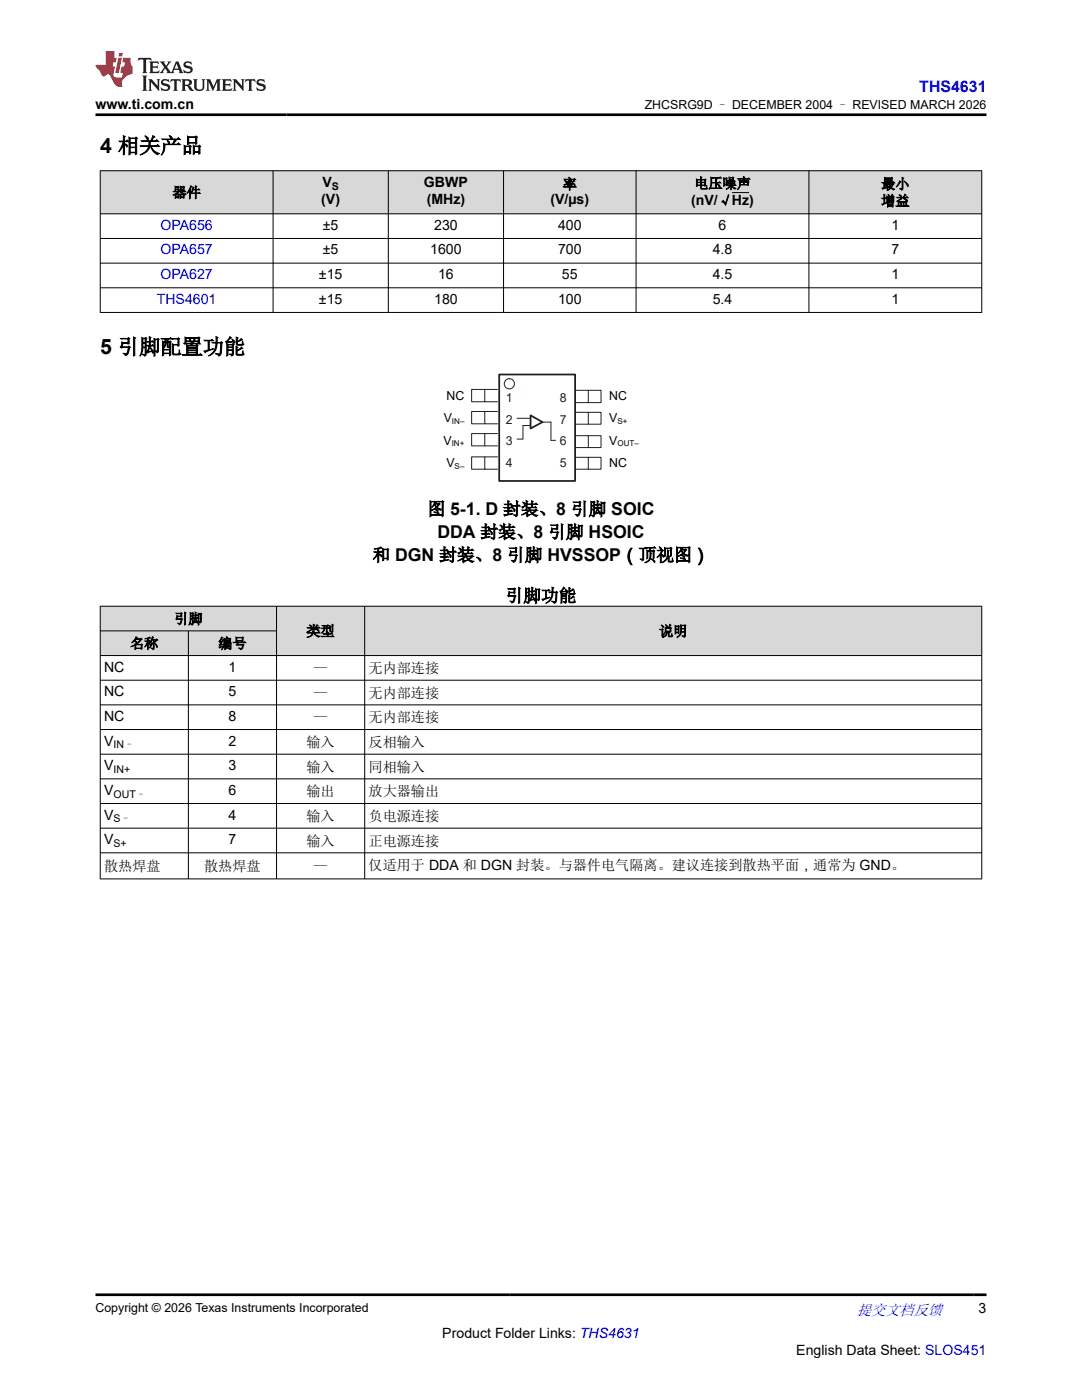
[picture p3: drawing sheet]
<svg xmlns="http://www.w3.org/2000/svg" width="216mm" height="279mm" viewBox="0 0 216 279" stroke-linecap="round" stroke-linejoin="round" font-family="sans-serif">
<defs><g id="words">
<g font-size="4.2">
<text x="20" y="30.5">4 相关产品</text>
<text x="20" y="70.7">5 引脚配置功能</text>
</g>
<g font-size="3.5">
<text x="85.3" y="102.8">图 5-1. D 封装、8 引脚 SOIC</text>
<text x="87.3" y="107.4">DDA 封装、8 引脚 HSOIC</text>
<text x="74.3" y="112">和 DGN 封装、8 引脚 HVSSOP（顶视图）</text>
<text x="100.9" y="120.1">引脚功能</text>
</g>
<text font-size="3.2" fill="#00f" x="183.4" y="18.3">THS4631</text>
<text font-size="3" fill="#00f" x="171" y="262.4">提交文档反馈</text>
<g font-size="2.8">
<text x="19.1" y="21.7">www.ti.com.cn</text>
<text x="34.4" y="39.4">器件</text>
<text x="64.1" y="40.8">(V)</text>
<text x="64.3" y="37.4">V</text>
<text x="84.6" y="37.4">GBWP</text>
<text x="85.1" y="40.8">(MHz)</text>
<text x="109.8" y="40.8">(V/µs)</text>
<text x="112.3" y="37.7">率</text>
<text x="137.9" y="40.9">(nV/√Hz)</text>
<text x="138.5" y="37.6">电压噪声</text>
<text x="175.8" y="37.7">最小</text>
<text x="175.8" y="41.1">增益</text>
<text x="64.4" y="45.9">±5</text>
<text x="86.6" y="45.9">230</text>
<text x="111.3" y="45.9">400</text>
<text x="143.4" y="45.9">6</text>
<text x="177.9" y="45.9">1</text>
<text x="64.4" y="50.8">±5</text>
<text x="85.8" y="50.8">1600</text>
<text x="111.3" y="50.8">700</text>
<text x="142.2" y="50.8">4.8</text>
<text x="177.9" y="50.8">7</text>
<text x="63.6" y="55.7">±15</text>
<text x="87.4" y="55.7">16</text>
<text x="112.1" y="55.7">55</text>
<text x="142.2" y="55.7">4.5</text>
<text x="177.9" y="55.7">1</text>
<text x="63.6" y="60.6">±15</text>
<text x="86.6" y="60.6">180</text>
<text x="111.3" y="60.6">100</text>
<text x="142.2" y="60.6">5.4</text>
<text x="177.9" y="60.6">1</text>
<text x="34.8" y="124.5">引脚</text>
<text x="26" y="129.4">名称</text>
<text x="43.6" y="129.4">编号</text>
<text x="61.2" y="126.9">类型</text>
<text x="131.5" y="126.9">说明</text>
<text x="20.8" y="134">NC</text>
<text x="45.6" y="134">1</text>
<text x="62.6" y="134.3">—</text>
<text x="73.5" y="134.3">无内部连接</text>
<text x="20.8" y="138.9">NC</text>
<text x="20.8" y="143.9">NC</text>
<text x="45.6" y="138.9">5</text>
<text x="45.6" y="143.9">8</text>
<text x="62.6" y="139.2">—</text>
<text x="73.5" y="139.2">无内部连接</text>
<text x="20.8" y="148.8">V</text>
<text x="45.6" y="148.8">2</text>
<text x="61.2" y="149.1">输入</text>
<text x="62.6" y="144.1">—</text>
<text x="73.5" y="144.1">无内部连接</text>
<text x="73.5" y="149.1">反相输入</text>
<text x="20.8" y="153.7">V</text>
<text x="45.6" y="153.7">3</text>
<text x="61.2" y="154">输入</text>
<text x="73.5" y="154">同相输入</text>
<text x="20.8" y="158.6">V</text>
<text x="45.6" y="158.6">6</text>
<text x="61.2" y="158.9">输出</text>
<text x="73.5" y="158.9">放大器输出</text>
<text x="20.8" y="163.5">V</text>
<text x="45.6" y="163.5">4</text>
<text x="61.2" y="163.8">输入</text>
<text x="73.5" y="163.8">负电源连接</text>
<text x="20.8" y="168.5">V</text>
<text x="20.8" y="173.8">散热焊盘</text>
<text x="40.7" y="173.8">散热焊盘</text>
<text x="45.6" y="168.5">7</text>
<text x="61.2" y="168.8">输入</text>
<text x="62.6" y="173.8">—</text>
<text x="73.5" y="168.8">正电源连接</text>
<text x="73.5" y="173.7">仅适用于 DDA 和 DGN 封装。与器件电气隔离。建议连接到散热平面，通常为 GND。</text>
<text x="195.3" y="262.1">3</text>
<text x="88.3" y="266.9">Product Folder Links: THS4631</text>
<text x="158.9" y="270.3">English Data Sheet: SLOS451</text>
</g>
<g font-size="2.8" fill="#00f">
<text x="32" y="45.9">OPA656</text>
<text x="32" y="50.8">OPA657</text>
<text x="32" y="55.7">OPA627</text>
<text x="31.3" y="60.6">THS4601</text>
</g>
<g font-size="2.5">
<text x="128.6" y="21.8">ZHCSRG9D – DECEMBER 2004 – REVISED MARCH 2026</text>
<text x="89.1" y="79.7">NC</text>
<text x="121.6" y="79.7">NC</text>
<text x="88.5" y="88.8">V</text>
<text x="88.5" y="84.3">V</text>
<text x="121.6" y="84.3">V</text>
<text x="121.6" y="88.8">V</text>
<text x="89.1" y="93.2">V</text>
<text x="121.6" y="93.2">NC</text>
<text x="19.1" y="261.8">Copyright © 2026 Texas Instruments Incorporated</text>
</g>
<g font-size="2.5" fill="#211f1f">
<text x="100.9" y="80.2">1</text>
<text x="111.7" y="80.2">8</text>
<text x="100.9" y="84.6">2</text>
<text x="100.9" y="88.9">3</text>
<text x="111.7" y="84.6">7</text>
<text x="111.7" y="88.9">6</text>
<text x="100.9" y="93.2">4</text>
<text x="111.7" y="93.2">5</text>
</g>
<g font-size="2.1">
<text x="66.2" y="38">S</text>
<text x="22.6" y="149.3">IN–</text>
<text x="22.6" y="154.3">IN+</text>
<text x="22.6" y="159.2">OUT–</text>
<text x="22.6" y="164.1">S–</text>
<text x="22.6" y="169">S+</text>
</g>
<g font-size="1.6">
<text x="90.1" y="89.1">IN+</text>
<text x="90.2" y="84.6">IN–</text>
<text x="123.2" y="84.6">S+</text>
<text x="123.2" y="89.1">OUT–</text>
<text x="90.7" y="93.6">S–</text>
</g>
</g></defs>
<g fill="#d8d8d8">
<path d="M20 34.1h175.9v8.6h-175.9z" fill-rule="evenodd"/>
<path d="M20.1 34.1h34.3v8.5h-34.3z" fill-rule="evenodd"/>
<path d="M54.6 34.1h22.8v8.5h-22.8z" fill-rule="evenodd"/>
<path d="M77.5 34.1h22.9v8.5h-22.9z" fill-rule="evenodd"/>
<path d="M100.5 34.1h26.4v8.5h-26.4z" fill-rule="evenodd"/>
<path d="M127 34.1h34.3v8.5h-34.3z" fill-rule="evenodd"/>
<path d="M161.5 34.1h34.3v8.5h-34.3z" fill-rule="evenodd"/>
</g>
<g fill="none" stroke="#000" stroke-width=".2">
<path d="M19.9 34.1h176.1M20 34v28.4M54.5 34v28.4M77.5 34v28.4M100.5 34v28.4M126.9 34v28.4M146 38.4h3.5M161.4 34v28.4M195.9 34v28.4M19.9 42.7h176.1M19.9 47.6h176.1M19.9 52.5h176.1"/>
<path d="M19.9 57.4h176.1M19.9 62.4h176.1"/>
</g>
<path d="M99.6 74.7h15.2v21.3h-15.2z" fill="none" stroke="#211f1f" stroke-width=".35"/>
<circle cx="103.7" cy="77.7" r="1.02" fill="#fefefe"/>
<g fill="none" stroke="#211f1f" stroke-width=".2">
<path d="M96.7 77.7h-2.6v2.5h2.6M99.3 77.7h-2.6v2.5h2.6M114.8 77.9h2.6v2.4h-2.6M117.4 77.9h2.5v2.4h-2.5M96.7 82.1h-2.6v2.5h2.6M96.7 86.5h-2.6v2.5h2.6M96.7 91.2h-2.6v2.4h2.6M99.3 82.1h-2.6v2.5h2.6M99.3 86.5h-2.6v2.5h2.6M99.3 91.2h-2.6v2.4h2.6M103.2 87.6h1.1M103.2 83.5h2.7"/>
<path d="M105.8 84.9h-1.4l-.1 2.7M108.2 84.2h1.7v3.7h1M114.8 82.3h2.6v2.4h-2.6M114.8 86.9h2.6v2.4h-2.6M114.8 91.3h2.6v2.3h-2.6M117.4 82.3h2.5v2.4h-2.5M117.4 86.9h2.5v2.4h-2.5M117.4 91.3h2.5v2.3h-2.5"/>
<circle cx="101.6" cy="76.6" r="1.02"/>
</g>
<path d="M105.9 82.9l2.3 1.3-2.3 1.3z" fill="none" stroke="#211f1f" stroke-width=".35"/>
<g fill="#d8d8d8">
<path d="M20 121h175.9v4.9h-175.9z" fill-rule="evenodd"/>
<path d="M20.1 121h35v4.8h-35z" fill-rule="evenodd"/>
<path d="M55.2 121h17.5v9.8h-17.5z" fill-rule="evenodd"/>
<path d="M72.8 121h123v9.8h-123z" fill-rule="evenodd"/>
<path d="M20.1 126h17.4v4.8h-17.4z" fill-rule="evenodd"/>
<path d="M37.7 126h17.4v4.8h-17.4z" fill-rule="evenodd"/>
</g>
<g fill="none" stroke="#000" stroke-width=".2">
<path d="M19.9 121h176.1M19.9 125.9h35.3M19.9 135.8h176.1M20 120.9v54.6M37.6 125.9v49.6M55.2 120.9v54.6M72.8 120.9v54.6M195.9 120.9v54.6M196 130.8h-176.1M19.9 140.7h176.1M19.9 145.6h176.1M19.9 150.5h176.1"/>
<path d="M19.9 155.4h176.1M19.9 160.4h176.1M19.9 165.3h176.1M19.9 170.2h176.1M19.9 175.4h176.1"/>
</g>
<path d="M27.7 11.6l-.2 .5 .5-.2h.6v.1v2.2l-.2 .4h1l-.2-.4v-2.2v-.1h.5l.5 .2-.1-.5zM29.8 12.3l.2 .4v1.5l-.2 .4h1.9l.1-.6a1.08 1.08 0 0 1-1.3 .2v-.7h.6l.4 .2v-.7l-.4 .2h-.6v-.5l.2-.2a1 1 0 0 1 1 .3l-.1-.5zM31.8 12.3l1 1.1-1 1.2h.9l-.2-.2 .4-.8 .5 .8-.2 .2h1.6l-.2-.2 .1-.5h1l.1 .5-.1 .2h.9l-.2-.3-.8-2h-.5l-1 2.2-.8-1.1 .9-1.1h-.8l.2 .2-.5 .6-.3-.6 .1-.2zM35.2 12.7l.4 1h-.8zM36.8 12.4a.65 .65 0 0 0-.2 .7 .65 .65 0 0 0 .6 .5l.7 .1 .1 .3a.79 .79 0 0 1-.7 .4 .79 .79 0 0 1-.7-.5l.1 .7 .2-.1a.93 .93 0 0 0 1.1 .1 .93 .93 0 0 0 .4-1 1.46 1.46 0 0 0-1.2-.6l-.1-.3a1.09 1.09 0 0 1 1.2 .2l-.2-.6-.1 .1-.6-.2zM28.4 15.1l.2 .4v2.2l-.2 .4h1l-.2-.4v-2.2l.2-.4zM29.6 15.8l.2 .4v1.5l-.2 .4h.8l-.3-.4v-1.3l1.7 1.8v-2l.2-.4h-.8l.2 .2 .1 1.1-1.2-1.3zM32.3 15.9a.65 .65 0 0 0-.2 .8 .65 .65 0 0 0 .7 .4l.6 .2 .1 .2a.79 .79 0 0 1-.7 .4 .79 .79 0 0 1-.7-.5l.1 .7 .2-.1a.93 .93 0 0 0 1.1 .1 .93 .93 0 0 0 .4-.9 1.46 1.46 0 0 0-1.2-.6l-.1-.4a1.09 1.09 0 0 1 1.2 .2l-.2-.6-.1 .1-.6-.1zM34.1 15.8l-.1 .6a.63 .63 0 0 1 .7-.3l.1 1.6-.3 .4h1l-.2-.4v-1.6a.66 .66 0 0 1 .8 .3l-.1-.6zM36.2 15.8l.2 .4v1.5l-.2 .4h.9l-.2-.2v-.7h.5l.1 .2a.79 .79 0 0 0 1.2 .6l-1-.9a.61 .61 0 0 0 .6-.6 .61 .61 0 0 0-.5-.7zM36.9 16.1h.2a.47 .47 0 0 1 .5 .1 .47 .47 0 0 1 .1 .5l-.2 .1-.6 .1zM38.5 15.8l.2 .2a2.27 2.27 0 0 0 .4 2 1.04 1.04 0 0 0 1.7-.7v-1.3l.2-.2h-.8l.2 .4v1.1a.6 .6 0 0 1-.6 .6 .6 .6 0 0 1-.6-.6v-1.1l.3-.4zM41.1 15.8l.2 .4v1.5l-.2 .4h.7l-.2-.4v-1.4l.9 1.9 .8-1.9v1.4l-.2 .4h1l-.3-.4v-1.5l.3-.4h-.8l-.7 1.5-.7-1.5zM44.3 15.8l.2 .4v1.5l-.2 .4h1.9l.1-.6a1.09 1.09 0 0 1-1.3 .2v-.7h.6l.4 .2v-.6l-.4 .2h-.6v-.6l.2-.1a1.01 1.01 0 0 1 1 .3l-.1-.6zM46.4 15.8l.3 .4v1.5l-.3 .4h.8l-.2-.4v-1.3l1.6 1.8v-2l.2-.4h-.7l.2 .2v1.1l-1.2-1.3zM49 15.8l-.1 .6a.63 .63 0 0 1 .8-.3v1.6l-.3 .4h1l-.2-.4v-1.6a.66 .66 0 0 1 .8 .3l-.1-.6zM51.4 15.9a.65 .65 0 0 0-.2 .8 .65 .65 0 0 0 .6 .4l.6 .2 .2 .2a.79 .79 0 0 1-.8 .4 .79 .79 0 0 1-.6-.5l.1 .7 .2-.1a.93 .93 0 0 0 1 .1 .93 .93 0 0 0 .5-.9 1.46 1.46 0 0 0-1.3-.6l-.1-.4a1.09 1.09 0 0 1 1.3 .2l-.2-.6-.2 .1-.5-.1z" fill="#231f20"/>
<path d="M21.1 10.2v2.8h-2v.3l.9 1a.95 .95 0 0 0 .9 .9 .59 .59 0 0 1 .6-.4 .59 .59 0 0 1 .5 .4l.4 .7a1.59 1.59 0 0 0 2.1 1.4 1.61 1.61 0 0 1 1-2.3l1-.3-.1-1.5a1.59 1.59 0 0 1-.4-1.7h-1.4l-.2 .9h.5l-.1 .9h-.5l-.2 1v.2l.4 .1-.2 .9h-.6a.73 .73 0 0 1-1.1-.7l.3-1.5h-.5l.2-.9h.5l.2-.9h-.5v-1.3zM23.6 11.5l-.6 3.1h.7l.6-3.1zM23.8 10.6l-.1 .6h.7l.1-.6z" fill="#ed1c24"/>
<path d="M19.1 22.9h177.8M19.1 258.4h177.8" fill="none" stroke="#000" stroke-width=".53"/>
<use href="#words"/>
</svg>
